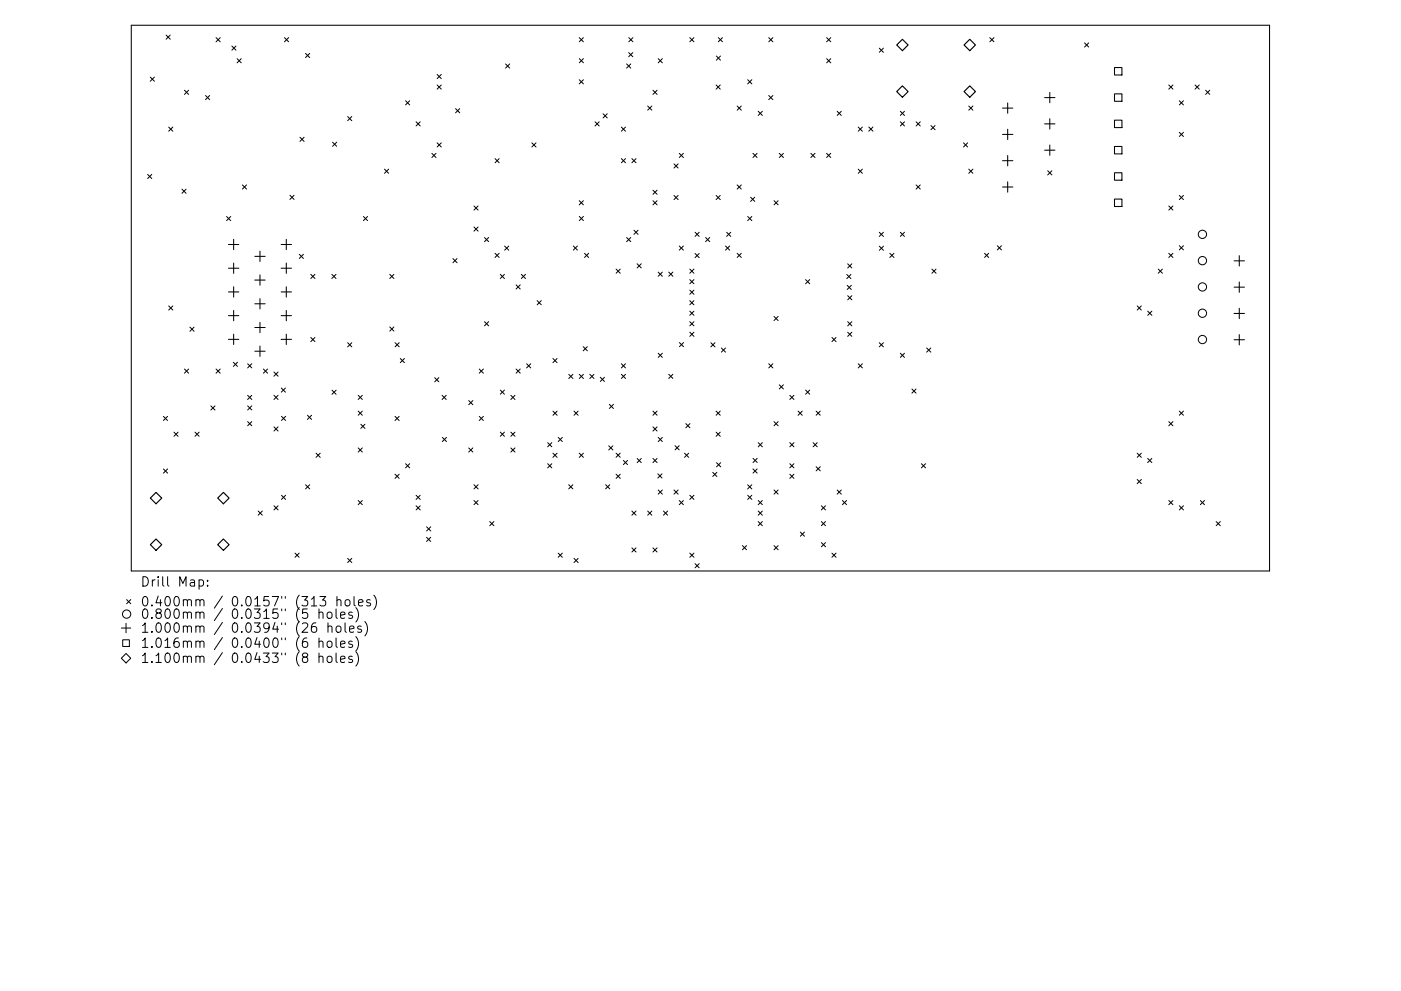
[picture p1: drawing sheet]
<svg xmlns="http://www.w3.org/2000/svg" width="297mm" height="210mm" viewBox="0 0 297 210" stroke-linecap="round" stroke-linejoin="round" font-family="sans-serif">
<defs><g id="words">
<g font-size="2.8">
<text x="29.7" y="124.5">Drill Map:</text>
<text x="29.7" y="128.7">0.400mm / 0.0157&quot; (313 holes)</text>
<text x="29.7" y="131.3">0.800mm / 0.0315&quot; (5 holes)</text>
<text x="29.7" y="134.3">1.000mm / 0.0394&quot; (26 holes)</text>
<text x="29.7" y="137.5">1.016mm / 0.0400&quot; (6 holes)</text>
<text x="29.7" y="140.7">1.100mm / 0.0433&quot; (8 holes)</text>
</g>
</g></defs>
<g fill="none" stroke="#000" stroke-width=".22">
<path d="M27.8 5.4h241.4v115.7h-241.4zM222.6 19.6v2.2M236.3 14.3h1.6v1.6h-1.6zM236.3 19.9h1.6v1.6h-1.6zM212.5 22.9h2.2M212.5 28.5h2.2M212.5 34.1h2.2M212.5 39.7h2.2M213.6 21.8v2.2M213.6 27.4v2.2M213.6 33v2.2M213.6 38.6v2.2"/>
<path d="M221.5 20.7h2.2M221.5 26.3h2.2M221.5 31.9h2.2M222.6 25.2v2.2M222.6 30.8v2.2M236.3 25.5h1.6v1.6h-1.6zM236.3 31.1h1.6v1.6h-1.6zM236.3 36.7h1.6v1.5h-1.6zM48.4 51.9h2.2M48.4 56.9h2.2M49.5 50.8v2.2M49.5 55.8v2.2"/>
<path d="M54 54.4h2.2M54 59.4h2.2M55.1 53.3v2.2M55.1 58.3v2.2M59.6 51.9h2.2M59.6 56.9h2.2M60.7 50.8v2.2M60.7 55.8v2.2M236.3 42.2h1.6v1.6h-1.6zM261.7 55.3h2.2M262.8 54.2v2.2M262.8 59.8v2.2"/>
<path d="M48.4 61.9h2.2M48.4 67h2.2M48.4 72h2.2M49.5 60.8v2.2M49.5 65.9v2.2M49.5 70.9v2.2M54 64.5h2.2M54 69.5h2.2M54 74.5h2.2M55.1 63.4v2.2M55.1 68.4v2.2M55.1 73.4v2.2"/>
<path d="M59.6 61.9h2.2M59.6 67h2.2M59.6 72h2.2M60.7 60.8v2.2M60.7 65.9v2.2M60.7 70.9v2.2M261.7 60.9h2.2M261.7 66.5h2.2M261.7 72.1h2.2M262.8 65.4v2.2M262.8 71v2.2"/>
</g>
<g fill="none" stroke="#000" stroke-width=".21">
<path d="M31.9 16.4l.8 .8M32.7 16.4l-.8 .8M35.2 7.4l.9 .9M36.1 7.4l-.9 .9M39.1 19.1l.9 .9M40 19.1l-.9 .9M45.8 8l.9 .9M46.7 8l-.9 .9M49.2 9.8l.8 .8M50 9.8l-.8 .8M50.3 12.5l.9 .8M51.2 12.5l-.9 .8"/>
<path d="M60.3 8l.9 .9M61.2 8l-.9 .9M64.8 11.3l.9 .9M65.7 11.3l-.9 .9M92.7 15.8l.9 .9M92.7 18l.9 .9M93.6 15.8l-.9 .9M93.6 18l-.9 .9M107.2 13.6l.9 .8M108.1 13.6l-.9 .8M122.8 8l.9 .9M122.8 16.9l.9 .9"/>
<path d="M122.8 12.4l.9 .9M123.7 8l-.9 .9M123.7 16.9l-.9 .9M123.7 12.4l-.9 .9M132.9 13.6l.8 .8M133.3 11.2l.9 .8M133.3 8l.9 .9M133.7 13.6l-.8 .8M134.2 11.2l-.9 .8M134.2 8l-.9 .9M138.4 19.1l.9 .9M139.3 19.1l-.9 .9"/>
<path d="M139.6 12.5l.8 .8M140.4 12.5l-.8 .8M146.2 8l.9 .9M147.1 8l-.9 .9M151.8 18l.9 .9M151.9 11.9l.9 .9M152.3 8l.9 .9M152.7 18l-.9 .9M152.8 11.9l-.9 .9M153.2 8l-.9 .9M158.5 16.9l.9 .9M159.4 16.9l-.9 .9"/>
<path d="M163 8l.9 .9M163.9 8l-.9 .9M175.3 8l.8 .9M175.3 12.5l.8 .8M176.1 12.5l-.8 .8M176.1 8l-.8 .9M186.4 10.2l.9 .9M187.3 10.2l-.9 .9M209.9 8l.8 .9M210.7 8l-.8 .9M229.9 9.1l.9 .9M230.8 9.1l-.9 .9"/>
<path d="M247.8 18l.9 .9M248.7 18l-.9 .9M253.4 18l.9 .9M254.3 18l-.9 .9M255.6 19.1l.9 .9M256.5 19.1l-.9 .9M31.3 37l.9 .9M32.2 37l-.9 .9M35.8 27l.8 .8M36.6 27l-.8 .8M43.6 20.3l.9 .8M44.5 20.3l-.9 .8"/>
<path d="M51.4 39.2l.9 .9M52.3 39.2l-.9 .9M63.6 29.1l.9 .9M64.5 29.1l-.9 .9M70.5 30.2l.9 .8M71.4 30.2l-.9 .8M73.7 24.7l.9 .9M74.6 24.7l-.9 .9M81.5 35.9l.9 .9M82.4 35.9l-.9 .9M86 21.4l.9 .9M86.9 21.4l-.9 .9"/>
<path d="M88.2 25.8l.9 .9M89.1 25.8l-.9 .9M91.6 32.5l.8 .9M92.4 32.5l-.8 .9M92.7 30.3l.9 .9M93.6 30.3l-.9 .9M96.6 23.1l.9 .8M97.5 23.1l-.9 .8M105 33.7l.8 .8M105.8 33.7l-.8 .8M112.8 30.3l.8 .9M113.6 30.3l-.8 .9"/>
<path d="M126.2 25.8l.8 .9M127 25.8l-.8 .9M127.9 24.1l.8 .9M128.7 24.1l-.8 .9M131.7 27l.9 .8M131.7 33.7l.9 .8M132.6 33.7l-.9 .8M132.6 27l-.9 .8M134 33.7l.9 .8M134.9 33.7l-.9 .8M137.3 22.5l.9 .9M138.2 22.5l-.9 .9"/>
<path d="M142.9 34.8l.9 .9M143.8 34.8l-.9 .9M144 32.5l.9 .9M144.9 32.5l-.9 .9M156.3 22.5l.9 .9M156.3 39.2l.9 .9M157.2 39.2l-.9 .9M157.2 22.5l-.9 .9M159.6 32.5l.9 .9M160.5 32.5l-.9 .9M160.8 23.6l.8 .9M161.6 23.6l-.8 .9"/>
<path d="M163 20.3l.9 .8M163.9 20.3l-.9 .8M165.2 32.5l.9 .9M166.1 32.5l-.9 .9M171.9 32.5l.9 .9M172.8 32.5l-.9 .9M175.3 32.5l.8 .9M176.1 32.5l-.8 .9M177.5 23.6l.9 .9M178.4 23.6l-.9 .9M182 27l.8 .8M182 35.9l.8 .9"/>
<path d="M182.8 27l-.8 .8M182.8 35.9l-.8 .9M184.2 27l.9 .8M185.1 27l-.9 .8M190.9 23.6l.9 .9M190.9 25.8l.9 .9M191.8 25.8l-.9 .9M191.8 23.6l-.9 .9M194.2 25.8l.9 .9M194.2 39.2l.9 .9M195.1 25.8l-.9 .9M195.1 39.2l-.9 .9"/>
<path d="M197.4 26.6l.9 .9M198.3 26.6l-.9 .9M204.3 30.3l.9 .9M205.2 30.3l-.9 .9M205.4 22.5l.9 .9M205.4 35.9l.9 .9M206.3 35.9l-.9 .9M206.3 22.5l-.9 .9M222.1 36.2l.9 .9M223 36.2l-.9 .9M250 21.4l.9 .9M250 28.1l.9 .9"/>
<path d="M250.9 21.4l-.9 .9M250.9 28.1l-.9 .9M38.6 40.1l.9 .9M39.5 40.1l-.9 .9M48 45.9l.9 .9M48.9 45.9l-.9 .9M61.5 41.4l.8 .9M62.3 41.4l-.8 .9M63.5 54l.8 .8M64.3 54l-.8 .8M65.9 58.2l.9 .9M66.8 58.2l-.9 .9"/>
<path d="M70.4 58.2l.8 .9M71.2 58.2l-.8 .9M77.1 45.9l.8 .9M77.9 45.9l-.8 .9M82.6 58.2l.9 .9M83.5 58.2l-.9 .9M96 54.9l.9 .8M96.9 54.9l-.9 .8M100.5 43.7l.9 .9M100.5 48.2l.9 .8M101.4 48.2l-.9 .8M101.4 43.7l-.9 .9"/>
<path d="M102.7 50.4l.9 .9M103.6 50.4l-.9 .9M105 53.7l.8 .9M105.8 53.7l-.8 .9M106.1 58.2l.9 .9M107 58.2l-.9 .9M107 52.2l.9 .9M107.9 52.2l-.9 .9M110.5 58.2l.9 .9M111.4 58.2l-.9 .9M121.6 52.2l.8 .9M122.4 52.2l-.8 .9"/>
<path d="M122.8 42.6l.9 .9M122.8 45.9l.9 .9M123.7 42.6l-.9 .9M123.7 45.9l-.9 .9M123.9 53.7l.9 .9M124.8 53.7l-.9 .9M130.6 57.1l.9 .9M131.5 57.1l-.9 .9M132.9 50.4l.8 .9M133.7 50.4l-.8 .9M134.4 48.8l.9 .9M135.1 56l.9 .8"/>
<path d="M135.3 48.8l-.9 .9M136 56l-.9 .8M138.4 40.4l.9 .8M138.4 42.6l.9 .9M139.3 40.4l-.9 .8M139.3 42.6l-.9 .9M139.6 57.7l.8 .9M140.4 57.7l-.8 .9M141.8 57.7l.9 .9M142.7 57.7l-.9 .9M142.9 41.5l.9 .8M143.8 41.5l-.9 .8"/>
<path d="M144 52.2l.9 .9M144.9 52.2l-.9 .9M146.2 57.1l.9 .9M146.2 59.3l.9 .9M147.1 57.1l-.9 .9M147.1 59.3l-.9 .9M147.4 49.3l.8 .9M147.4 53.8l.8 .9M148.2 49.3l-.8 .9M148.2 53.8l-.8 .9M149.6 50.4l.9 .9M150.5 50.4l-.9 .9"/>
<path d="M151.8 41.5l.9 .8M152.7 41.5l-.9 .8M153.8 52.2l.9 .9M154.1 49.3l.8 .9M154.7 52.2l-.9 .9M154.9 49.3l-.8 .9M156.3 53.7l.9 .9M157.2 53.7l-.9 .9M158.5 45.9l.9 .9M159.1 41.8l.9 .9M159.4 45.9l-.9 .9M160 41.8l-.9 .9"/>
<path d="M164.1 42.6l.9 .9M165 42.6l-.9 .9M170.8 59.3l.9 .9M171.7 59.3l-.9 .9M179.5 58.2l.9 .9M179.7 56l.9 .9M180.4 58.2l-.9 .9M180.6 56l-.9 .9M186.4 49.3l.9 .9M186.4 52.2l.9 .9M187.3 49.3l-.9 .9M187.3 52.2l-.9 .9"/>
<path d="M188.7 53.7l.8 .9M189.5 53.7l-.8 .9M190.9 49.3l.9 .9M191.8 49.3l-.9 .9M197.6 57.1l.9 .9M198.5 57.1l-.9 .9M208.7 53.7l.9 .9M209.6 53.7l-.9 .9M211.5 52.2l.8 .8M212.3 52.2l-.8 .8M245.6 57.1l.9 .9M246.5 57.1l-.9 .9"/>
<path d="M247.8 43.7l.9 .9M247.8 53.7l.9 .9M248.7 43.7l-.9 .9M248.7 53.7l-.9 .9M250 41.5l.9 .8M250 52.1l.9 .9M250.9 41.5l-.9 .8M250.9 52.1l-.9 .9M35.8 64.9l.8 .9M36.6 64.9l-.8 .9M39.1 78.3l.9 .9M40 78.3l-.9 .9"/>
<path d="M40.3 69.4l.8 .9M41.1 69.4l-.8 .9M45.8 78.3l.9 .9M46.7 78.3l-.9 .9M49.5 76.9l.9 .8M50.4 76.9l-.9 .8M52.5 77.2l.9 .9M53.4 77.2l-.9 .9M55.9 78.3l.8 .9M56.7 78.3l-.8 .9M58.1 78.9l.9 .9M59 78.9l-.9 .9"/>
<path d="M65.9 71.6l.9 .9M66.8 71.6l-.9 .9M73.7 72.7l.9 .9M74.6 72.7l-.9 .9M82.6 69.4l.9 .8M83.5 69.4l-.9 .8M83.8 72.7l.8 .9M84.6 72.7l-.8 .9M84.9 76.1l.8 .8M85.7 76.1l-.8 .8M101.6 78.3l.9 .9M102.5 78.3l-.9 .9"/>
<path d="M102.7 68.3l.9 .8M103.6 68.3l-.9 .8M109.4 60.4l.9 .9M109.4 78.3l.9 .9M110.3 60.4l-.9 .9M110.3 78.3l-.9 .9M111.7 77.2l.8 .9M112.5 77.2l-.8 .9M113.9 63.8l.9 .9M114.8 63.8l-.9 .9M117.2 76.1l.9 .8M118.1 76.1l-.9 .8"/>
<path d="M120.6 79.4l.9 .9M121.5 79.4l-.9 .9M122.8 79.4l.9 .9M123.6 73.6l.9 .8M123.7 79.4l-.9 .9M124.5 73.6l-.9 .8M125.1 79.4l.8 .9M125.9 79.4l-.8 .9M131.7 77.2l.9 .9M131.7 79.4l.9 .9M132.6 79.4l-.9 .9M132.6 77.2l-.9 .9"/>
<path d="M139.6 74.9l.8 .9M140.4 74.9l-.8 .9M141.8 79.4l.9 .9M142.7 79.4l-.9 .9M144 72.7l.9 .9M144.9 72.7l-.9 .9M146.2 63.8l.9 .9M146.2 61.6l.9 .8M146.2 66l.9 .9M146.2 68.3l.9 .8M146.2 70.5l.9 .9M147.1 63.8l-.9 .9"/>
<path d="M147.1 68.3l-.9 .8M147.1 70.5l-.9 .9M147.1 61.6l-.9 .8M147.1 66l-.9 .9M150.7 72.7l.9 .9M151.6 72.7l-.9 .9M152.9 73.8l.9 .9M153.8 73.8l-.9 .9M163 77.2l.9 .9M163.9 77.2l-.9 .9M164.1 67.1l.9 .9M165 67.1l-.9 .9"/>
<path d="M176.4 71.6l.9 .9M177.3 71.6l-.9 .9M179.6 60.5l.9 .9M179.7 68.3l.9 .8M179.7 70.5l.9 .9M179.7 62.7l.9 .9M180.5 60.5l-.9 .9M180.6 70.5l-.9 .9M180.6 68.3l-.9 .8M180.6 62.7l-.9 .9M182 77.2l.8 .9M182.8 77.2l-.8 .9"/>
<path d="M186.4 72.7l.9 .9M187.3 72.7l-.9 .9M190.9 74.9l.9 .9M191.8 74.9l-.9 .9M196.5 73.8l.8 .9M197.3 73.8l-.8 .9M241.1 64.9l.9 .9M242 64.9l-.9 .9M243.3 66l.9 .9M244.2 66l-.9 .9M34.6 88.3l.9 .9M34.6 99.5l.9 .9"/>
<path d="M35.5 88.3l-.9 .9M35.5 99.5l-.9 .9M36.9 91.7l.9 .9M37.8 91.7l-.9 .9M41.3 91.7l.9 .9M42.2 91.7l-.9 .9M44.7 86.1l.9 .9M45.6 86.1l-.9 .9M52.5 83.9l.9 .9M52.5 86.1l.9 .9M52.5 89.5l.9 .8M53.4 83.9l-.9 .9"/>
<path d="M53.4 86.1l-.9 .9M53.4 89.5l-.9 .8M58.1 90.6l.9 .9M58.1 83.9l.9 .9M59 83.9l-.9 .9M59 90.6l-.9 .9M59.6 82.3l.9 .9M59.7 88.3l.9 .9M60.5 82.3l-.9 .9M60.6 88.3l-.9 .9M65.2 88.1l.9 .9M66.1 88.1l-.9 .9"/>
<path d="M67 96.2l.9 .8M67.9 96.2l-.9 .8M70.4 82.8l.9 .9M71.3 82.8l-.9 .9M75.9 83.9l.9 .9M75.9 87.2l.9 .9M75.9 95l.9 .9M76.5 90l.9 .9M76.8 87.2l-.9 .9M76.8 83.9l-.9 .9M76.8 95l-.9 .9M77.4 90l-.9 .9"/>
<path d="M83.8 88.3l.8 .9M84.6 88.3l-.8 .9M86 98.4l.9 .9M86.9 98.4l-.9 .9M92.2 80.1l.8 .9M93 80.1l-.8 .9M93.7 83.9l.9 .9M93.8 92.8l.9 .9M94.6 83.9l-.9 .9M94.7 92.8l-.9 .9M99.4 85l.9 .9M99.4 95l.9 .9"/>
<path d="M100.3 85l-.9 .9M100.3 95l-.9 .9M101.6 88.3l.9 .9M102.5 88.3l-.9 .9M106.1 91.7l.9 .9M106.1 82.8l.9 .8M107 82.8l-.9 .8M107 91.7l-.9 .9M108.3 95l.9 .9M108.3 83.9l.9 .9M108.3 91.7l.9 .9M109.2 95l-.9 .9"/>
<path d="M109.2 83.9l-.9 .9M109.2 91.7l-.9 .9M116.1 93.9l.9 .9M116.1 98.4l.9 .9M117 98.4l-.9 .9M117 93.9l-.9 .9M117.2 96.2l.9 .8M117.2 87.2l.9 .9M118.1 96.2l-.9 .8M118.1 87.2l-.9 .9M118.3 92.8l.9 .9M119.2 92.8l-.9 .9"/>
<path d="M121.7 87.2l.9 .9M122.6 87.2l-.9 .9M122.8 96.2l.9 .8M123.7 96.2l-.9 .8M127.3 80.1l.9 .8M128.2 80.1l-.9 .8M129.1 94.6l.8 .9M129.2 85.8l.9 .9M129.9 94.6l-.8 .9M130.1 85.8l-.9 .9M130.6 96.1l.9 .9M131.5 96.1l-.9 .9"/>
<path d="M132.2 97.7l.8 .9M133 97.7l-.8 .9M135.1 97.3l.9 .9M136 97.3l-.9 .9M138.4 97.3l.9 .8M138.4 87.2l.9 .9M138.4 90.6l.9 .9M139.3 97.3l-.9 .8M139.3 87.2l-.9 .9M139.3 90.6l-.9 .9M139.6 92.8l.8 .9M140.4 92.8l-.8 .9"/>
<path d="M143.1 94.6l.9 .8M144 94.6l-.9 .8M145.1 96.2l.9 .8M145.4 89.9l.9 .9M146 96.2l-.9 .8M146.3 89.9l-.9 .9M151.8 87.2l.9 .9M151.8 91.7l.9 .9M151.9 98.2l.9 .8M152.7 91.7l-.9 .9M152.7 87.2l-.9 .9M152.8 98.2l-.9 .8"/>
<path d="M159.6 99.5l.9 .9M159.7 97.2l.8 .9M160.5 99.5l-.9 .9M160.5 97.2l-.8 .9M160.8 93.9l.8 .9M161.6 93.9l-.8 .9M164.1 89.5l.9 .8M165 89.5l-.9 .8M165.2 81.6l.9 .9M166.1 81.6l-.9 .9M167.5 83.9l.8 .9M167.5 93.9l.8 .9"/>
<path d="M167.5 98.4l.8 .9M168.3 83.9l-.8 .9M168.3 93.9l-.8 .9M168.3 98.4l-.8 .9M169.2 87.2l.9 .9M170.1 87.2l-.9 .9M170.8 82.8l.9 .8M171.7 82.8l-.9 .8M172.4 93.9l.9 .9M173 87.2l.9 .9M173 99l.9 .9M173.3 93.9l-.9 .9"/>
<path d="M173.9 87.2l-.9 .9M173.9 99l-.9 .9M193.3 82.5l.9 .9M194.2 82.5l-.9 .9M195.4 98.4l.8 .9M196.2 98.4l-.8 .9M241.1 96.2l.9 .8M242 96.2l-.9 .8M243.3 97.3l.9 .8M244.2 97.3l-.9 .8M247.8 89.5l.9 .8M248.7 89.5l-.9 .8"/>
<path d="M250 87.2l.9 .9M250.9 87.2l-.9 .9M54.7 108.4l.9 .9M55.6 108.4l-.9 .9M58.1 107.3l.9 .9M59 107.3l-.9 .9M59.7 105.1l.9 .9M60.6 105.1l-.9 .9M62.5 117.4l.9 .8M63.4 117.4l-.9 .8M64.8 102.8l.9 .9M65.7 102.8l-.9 .9"/>
<path d="M73.7 118.5l.9 .9M74.6 118.5l-.9 .9M75.9 106.2l.9 .9M76.8 106.2l-.9 .9M83.8 100.6l.8 .9M84.6 100.6l-.8 .9M88.2 107.3l.9 .9M88.2 105.1l.9 .9M89.1 105.1l-.9 .9M89.1 107.3l-.9 .9M90.4 114l.9 .9M90.4 111.8l.9 .9"/>
<path d="M91.3 114l-.9 .9M91.3 111.8l-.9 .9M100.5 102.8l.9 .9M100.5 106.2l.9 .9M101.4 102.8l-.9 .9M101.4 106.2l-.9 .9M103.8 110.7l.9 .8M104.7 110.7l-.9 .8M118.3 117.4l.9 .8M119.2 117.4l-.9 .8M120.6 102.8l.9 .9M121.5 102.8l-.9 .9"/>
<path d="M121.7 118.5l.9 .9M122.6 118.5l-.9 .9M128.4 102.8l.9 .9M129.3 102.8l-.9 .9M130.6 100.6l.9 .9M131.5 100.6l-.9 .9M134 116.2l.9 .9M134 108.4l.9 .9M134.9 108.4l-.9 .9M134.9 116.2l-.9 .9M137.3 108.4l.9 .9M138.2 108.4l-.9 .9"/>
<path d="M138.4 116.2l.9 .9M139.3 116.2l-.9 .9M139.5 100.5l.9 .9M139.6 104l.8 .8M140.4 100.5l-.9 .9M140.4 104l-.8 .8M140.7 108.4l.8 .9M141.5 108.4l-.8 .9M142.9 104l.9 .8M143.8 104l-.9 .8M144 106.2l.9 .9M144.9 106.2l-.9 .9"/>
<path d="M146.2 105.1l.9 .9M146.2 117.4l.9 .8M147.1 105.1l-.9 .9M147.1 117.4l-.9 .8M147.4 119.6l.8 .9M148.2 119.6l-.8 .9M151.1 100.2l.9 .9M152 100.2l-.9 .9M157.4 115.8l.9 .8M158.3 115.8l-.9 .8M158.5 102.9l.9 .8M158.5 105.1l.9 .9"/>
<path d="M159.4 102.9l-.9 .8M159.4 105.1l-.9 .9M160.8 106.2l.8 .9M160.8 108.4l.8 .9M160.8 110.7l.8 .8M161.6 106.2l-.8 .9M161.6 108.4l-.8 .9M161.6 110.7l-.8 .8M164.1 104l.9 .8M164.1 115.8l.9 .8M165 104l-.9 .8M165 115.8l-.9 .8"/>
<path d="M167.5 100.6l.8 .9M168.3 100.6l-.8 .9M169.7 112.9l.9 .9M170.6 112.9l-.9 .9M174.1 107.3l.9 .9M174.1 110.7l.9 .8M174.1 115.1l.9 .9M175 107.3l-.9 .9M175 110.7l-.9 .8M175 115.1l-.9 .9M176.4 117.4l.9 .8M177.3 117.4l-.9 .8"/>
<path d="M177.5 104l.9 .8M178.4 104l-.9 .8M178.6 106.2l.9 .9M179.5 106.2l-.9 .9M241.1 101.7l.9 .9M242 101.7l-.9 .9M247.8 106.2l.9 .9M248.7 106.2l-.9 .9M250 107.3l.9 .9M250.9 107.3l-.9 .9M254.5 106.2l.9 .9M255.4 106.2l-.9 .9"/>
<path d="M257.8 110.7l.9 .8M258.7 110.7l-.9 .8M25.7 139.7l1-1 1 1-1 1zM25.7 133.3h2M26 135.7h1.4v1.5h-1.4zM26.7 132.3v2M26.8 127.2l.9 .9M27.7 127.2l-.9 .9M42.2 123.1l.6-.1 .4 .4v.6l-.2 .3h-.8M44 124.2v.2M44 123.1v.2M67 132.2a.79 .79 0 0 0-1 .8v.8l.2 .3 .6 .1 .3-.2 .1-.7-.2-.3-.6-.1-.4 .4"/>
<path d="M67.6 130.1a.5 .5 0 0 1 .9 0v1.1M67.6 136.2a.5 .5 0 0 1 .9 .1v1.1M67.6 139.4a.5 .5 0 0 1 .9 .1v1.1M67.6 129.2v2M67.6 135.4v2M67.6 138.6v2M67.8 126.6h1.3l-.7 .7a.54 .54 0 0 1 .7 .4v.5l-.2 .3-.8 .1-.3-.2M69.4 130.1a.54 .54 0 0 1 .6-.2 .54 .54 0 0 1 .4 .3v.6a.54 .54 0 0 1-.5 .4 .54 .54 0 0 1-.6-.4zM69.4 136.2a.54 .54 0 0 1 .6-.2 .54 .54 0 0 1 .4 .4v.6a.54 .54 0 0 1-.5 .4 .54 .54 0 0 1-.6-.4zM69.5 133a.5 .5 0 0 1 .9 .1v1.1M69.5 139.3a.54 .54 0 0 1 .9 .3v.6a.54 .54 0 0 1-.5 .4 .54 .54 0 0 1-.6-.4v-.6zM69.5 132.2v2"/>
<path d="M71.3 129.2v1.7l.2 .3M71.3 135.4v1.7l.2 .3M71.3 138.6v1.7l.2 .3M71.3 133a.54 .54 0 0 1 .6-.2 .54 .54 0 0 1 .4 .4v.6a.54 .54 0 0 1-.5 .4 .54 .54 0 0 1-.5-.4zM71.4 127.4l.3-.2 .5 .1 .1 1.3M71.4 126.6v2M72.2 130.5l1-.2-.1-.3-.6-.1-.3 .2 .1 1h.8M72.2 136.7l1-.2-.1-.4-.6-.1-.3 .3 .1 1h.8M72.2 139.9l1-.2-.1-.4-.6-.1-.3 .3 .1 1h.8M73.2 132.2v1.7l.2 .3M73.3 127.4l.2-.2a.54 .54 0 0 1 .7 .4v.6a.54 .54 0 0 1-.5 .4 .54 .54 0 0 1-.5-.4zM74.1 133.5l1-.2-.1-.4-.6-.1-.3 .3 .1 1h.8"/>
<path d="M74.7 130l-.5-.1-.3 .2 .1 .3 .7 .2v.5h-.8M74.7 136.1l-.5-.1-.3 .3 .1 .3 .7 .2v.5h-.8M74.7 139.3l-.5-.1-.3 .3 .1 .3 .7 .2v.5h-.8M75.1 126.6v1.7l.2 .3M75.4 128.9a2.29 2.29 0 0 1 0 3.1M75.4 135.1a2.29 2.29 0 0 1 0 3M75.4 138.3a2.29 2.29 0 0 1 0 3M76 127.9l1-.2-.1-.4-.6-.1-.3 .3 .1 1h.8M76.6 132.9l-.5-.1-.3 .3 .1 .3 .7 .2v.5h-.8M77.3 131.9a2.29 2.29 0 0 1 0 3M78.5 127.3l-.5-.1-.3 .3 .1 .3 .7 .2v.5h-.8M79.3 126.3a2.29 2.29 0 0 1 0 3"/>
<circle cx="254.9" cy="49.7" r=".88"/>
<circle cx="254.9" cy="55.3" r=".88"/>
<circle cx="254.9" cy="72" r=".88"/>
<circle cx="254.9" cy="60.9" r=".88"/>
<circle cx="254.9" cy="66.5" r=".88"/>
<circle cx="26.8" cy="130.3" r=".88"/>
</g>
<path d="M190.1 9.5l1.2-1.2 1.2 1.2-1.2 1.3zM190.1 19.4l1.2-1.2 1.2 1.2-1.2 1.2zM204.4 9.5l1.2-1.2 1.2 1.2-1.2 1.3zM204.4 19.4l1.2-1.2 1.2 1.2-1.2 1.2zM31.9 105.7l1.2-1.2 1.2 1.2-1.2 1.2zM31.9 115.6l1.2-1.2 1.2 1.2-1.2 1.2zM46.2 105.7l1.2-1.2 1.2 1.2-1.2 1.2zM46.2 115.6l1.2-1.2 1.2 1.2-1.2 1.2z" fill="none" stroke="#000" stroke-width=".24"/>
<use href="#words"/>
</svg>
